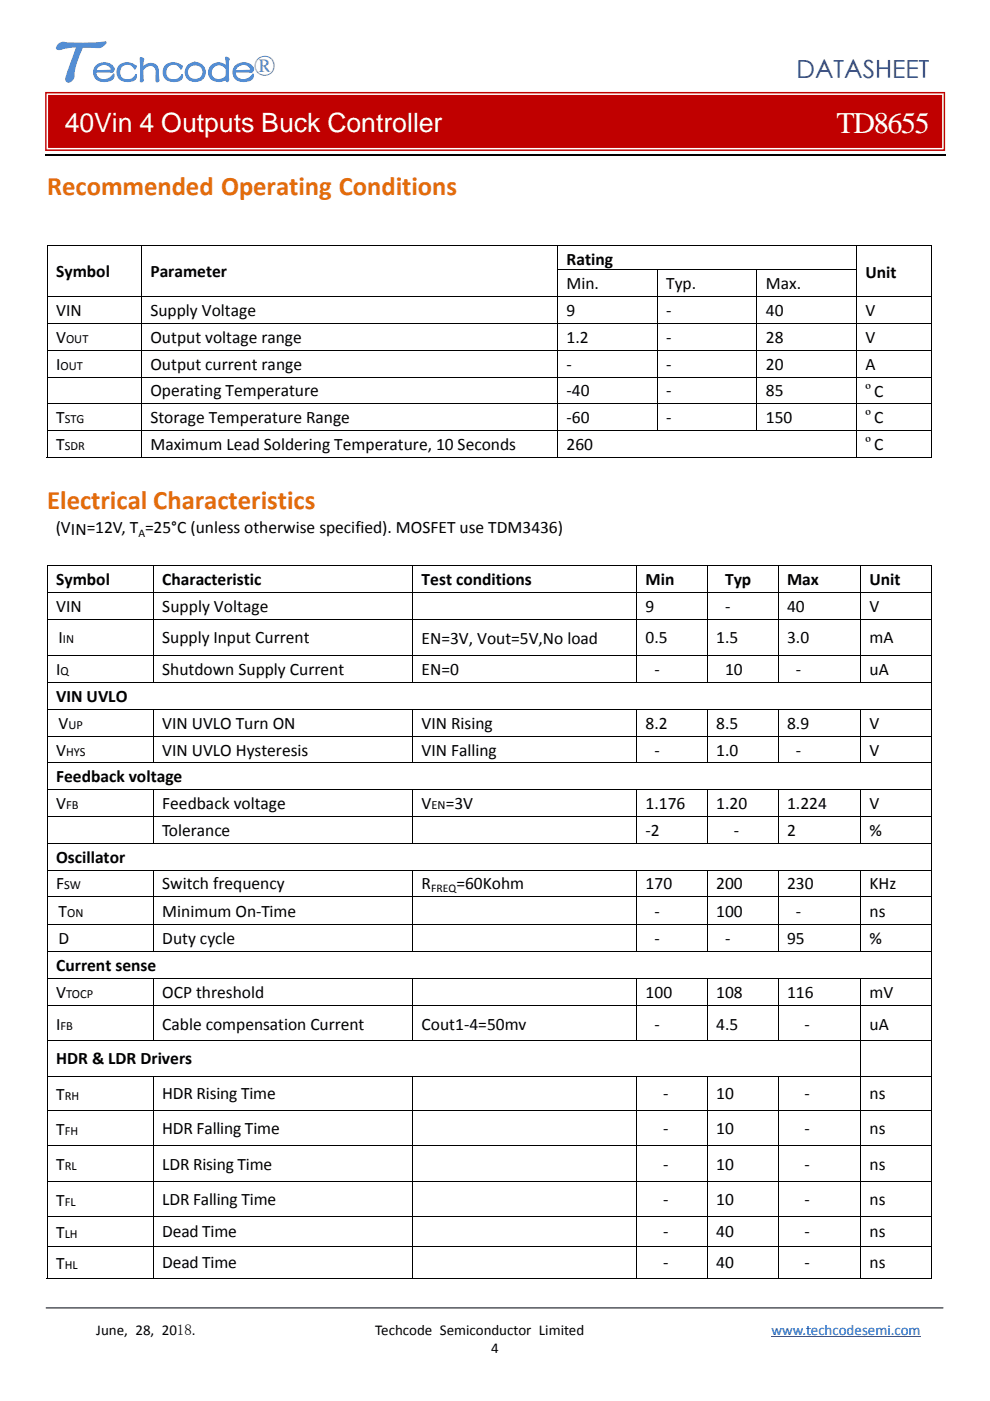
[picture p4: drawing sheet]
<svg xmlns="http://www.w3.org/2000/svg" width="210mm" height="297mm" viewBox="0 0 210 297" stroke-linecap="round" stroke-linejoin="round" font-family="sans-serif">
<defs><g id="words">
<text font-size="15.7" fill="#548ed4" x="9.6" y="17.3">T</text>
<text font-size="9.2" fill="#548ed4" x="19.6" y="17.3">echcode®</text>
<text font-size="6.3" fill="#fff" x="177.4" y="28.3">TD8655</text>
<text font-size="5.7" fill="#fff" x="13.7" y="28.1">40Vin 4 Outputs Buck Controller</text>
<g font-size="5.7" fill="#e36c0a">
<text x="10" y="41.4">Recommended Operating Conditions</text>
<text x="10" y="107.9">Electrical Characteristics</text>
</g>
<text font-size="5.3" fill="#1f497c" x="169" y="16.5">DATASHEET</text>
<g font-size="3.7">
<text x="11.9" y="58.8">Symbol</text>
<text x="31.9" y="58.8">Parameter</text>
<text x="120.2" y="56.1">Rating</text>
<text x="183.6" y="59">Unit</text>
<text x="120.2" y="61.3">Min.</text>
<text x="141.3" y="61.3">Typ.</text>
<text x="162.4" y="61.3">Max.</text>
<text x="11.9" y="67">VIN</text>
<text x="31.9" y="67">Supply Voltage</text>
<text x="120.2" y="67">9</text>
<text x="141.3" y="67">‐</text>
<text x="162.4" y="67">40</text>
<text x="183.6" y="67">V</text>
<text x="11.9" y="72.7">V</text>
<text x="31.9" y="72.7">Output voltage range</text>
<text x="120.2" y="72.7">1.2</text>
<text x="141.3" y="72.7">‐</text>
<text x="162.4" y="72.7">28</text>
<text x="183.6" y="72.7">V</text>
<text x="11.9" y="78.4">I</text>
<text x="31.9" y="78.4">Output current range</text>
<text x="120.2" y="78.4">‐</text>
<text x="141.3" y="78.4">‐</text>
<text x="162.4" y="78.4">20</text>
<text x="183.6" y="78.4">A</text>
<text x="11.9" y="89.7">T</text>
<text x="31.9" y="84.1">Operating Temperature</text>
<text x="31.9" y="89.7">Storage Temperature Range</text>
<text x="120.2" y="84.1">‐40</text>
<text x="120.2" y="89.7">‐60</text>
<text x="141.3" y="84.1">‐</text>
<text x="141.3" y="89.7">‐</text>
<text x="162.4" y="84.1">85</text>
<text x="162.4" y="89.7">150</text>
<text x="183.6" y="84.1">ºC</text>
<text x="183.6" y="89.8">ºC</text>
<text x="11.9" y="95.4">T</text>
<text x="31.9" y="95.4">Maximum Lead Soldering Temperature, 10 Seconds</text>
<text x="120.2" y="95.4">260</text>
<text x="183.6" y="95.5">ºC</text>
<text x="11.8" y="113">(VIN=12V, T =25°C (unless otherwise specified). MOSFET use TDM3436)</text>
<text x="11.9" y="124">Symbol</text>
<text x="34.4" y="124">Characteristic</text>
<text x="89.4" y="124">Test conditions</text>
<text x="136.9" y="124">Min</text>
<text x="153.8" y="124">Typ</text>
<text x="166.9" y="124">Max</text>
<text x="184.4" y="124">Unit</text>
<text x="11.9" y="129.7">VIN</text>
<text x="34.4" y="129.7">Supply Voltage</text>
<text x="136.9" y="129.7">9</text>
<text x="153.8" y="129.7">‐</text>
<text x="166.9" y="129.7">40</text>
<text x="184.4" y="129.7">V</text>
<text x="12.4" y="136.4">I</text>
<text x="34.4" y="136.4">Supply Input Current</text>
<text x="89.4" y="136.5">EN=3V, Vout=5V,No load</text>
<text x="136.9" y="136.4">0.5</text>
<text x="151.9" y="136.4">1.5</text>
<text x="166.9" y="136.4">3.0</text>
<text x="184.4" y="136.4">mA</text>
<text x="11.9" y="143.1">I</text>
<text x="34.4" y="143.1">Shutdown Supply Current</text>
<text x="89.4" y="143.1">EN=0</text>
<text x="138.8" y="143.1">‐</text>
<text x="153.8" y="143.1">10</text>
<text x="168.8" y="143.1">‐</text>
<text x="184.4" y="143.1">uA</text>
<text x="11.9" y="148.8">VIN UVLO</text>
<text x="12.4" y="154.5">V</text>
<text x="34.4" y="154.5">VIN UVLO Turn ON</text>
<text x="89.4" y="154.5">VIN Rising</text>
<text x="136.9" y="154.5">8.2</text>
<text x="151.9" y="154.5">8.5</text>
<text x="166.9" y="154.5">8.9</text>
<text x="184.4" y="154.5">V</text>
<text x="11.9" y="160.2">V</text>
<text x="34.4" y="160.2">VIN UVLO Hysteresis</text>
<text x="89.4" y="160.2">VIN Falling</text>
<text x="138.8" y="160.2">‐</text>
<text x="151.9" y="160.2">1.0</text>
<text x="168.8" y="160.2">‐</text>
<text x="184.4" y="160.2">V</text>
<text x="11.9" y="165.9">Feedback voltage</text>
<text x="11.9" y="171.5">V</text>
<text x="34.4" y="171.5">Feedback voltage</text>
<text x="89.4" y="171.5">V</text>
<text x="94.5" y="171.5">=3V</text>
<text x="136.9" y="171.5">1.176</text>
<text x="151.9" y="171.5">1.20</text>
<text x="166.9" y="171.5">1.224</text>
<text x="184.4" y="171.5">V</text>
<text x="34.4" y="177.2">Tolerance</text>
<text x="136.9" y="177.2">‐2</text>
<text x="155.6" y="177.2">‐</text>
<text x="166.9" y="177.2">2</text>
<text x="184.4" y="177.2">%</text>
<text x="11.9" y="182.9">Oscillator</text>
<text x="11.9" y="188.6">F</text>
<text x="34.4" y="188.6">Switch frequency</text>
<text x="89.4" y="188.6">R</text>
<text x="96.8" y="188.6">=60Kohm</text>
<text x="136.9" y="188.6">170</text>
<text x="151.9" y="188.6">200</text>
<text x="166.9" y="188.6">230</text>
<text x="184.4" y="188.6">KHz</text>
<text x="12.4" y="194.4">T</text>
<text x="34.4" y="194.3">Minimum On‐Time</text>
<text x="138.8" y="194.3">‐</text>
<text x="151.9" y="194.3">100</text>
<text x="168.8" y="194.3">‐</text>
<text x="184.4" y="194.3">ns</text>
<text x="12.4" y="200.2">D</text>
<text x="34.4" y="200.1">Duty cycle</text>
<text x="138.8" y="200.1">‐</text>
<text x="153.8" y="200.1">‐</text>
<text x="166.9" y="200.1">95</text>
<text x="184.4" y="200.1">%</text>
<text x="11.9" y="205.9">Current sense</text>
<text x="11.9" y="211.7">V</text>
<text x="34.4" y="211.6">OCP threshold</text>
<text x="136.9" y="211.6">100</text>
<text x="151.9" y="211.6">108</text>
<text x="166.9" y="211.6">116</text>
<text x="184.4" y="211.6">mV</text>
<text x="11.9" y="218.3">I</text>
<text x="34.4" y="218.3">Cable compensation Current</text>
<text x="89.4" y="218.3">Cout1‐4=50mv</text>
<text x="138.8" y="218.3">‐</text>
<text x="151.9" y="218.3">4.5</text>
<text x="170.7" y="218.3">‐</text>
<text x="184.4" y="218.3">uA</text>
<text x="11.9" y="225.7">HDR &amp; LDR Drivers</text>
<text x="11.9" y="233.2">T</text>
<text x="34.4" y="233.1">HDR Rising Time</text>
<text x="140.7" y="233.1">‐</text>
<text x="151.9" y="233.1">10</text>
<text x="170.7" y="233.1">‐</text>
<text x="184.4" y="233.1">ns</text>
<text x="11.9" y="240.6">T</text>
<text x="34.4" y="240.5">HDR Falling Time</text>
<text x="140.7" y="240.5">‐</text>
<text x="151.9" y="240.5">10</text>
<text x="170.7" y="240.5">‐</text>
<text x="184.4" y="240.5">ns</text>
<text x="11.9" y="248.1">T</text>
<text x="34.4" y="248">LDR Rising Time</text>
<text x="140.7" y="248">‐</text>
<text x="151.9" y="248">10</text>
<text x="170.7" y="248">‐</text>
<text x="184.4" y="248">ns</text>
<text x="11.9" y="255.6">T</text>
<text x="34.4" y="255.5">LDR Falling Time</text>
<text x="140.7" y="255.5">‐</text>
<text x="151.9" y="255.5">10</text>
<text x="170.7" y="255.5">‐</text>
<text x="184.4" y="255.5">ns</text>
<text x="11.9" y="262.5">T</text>
<text x="34.4" y="262.3">Dead Time</text>
<text x="140.7" y="262.3">‐</text>
<text x="151.9" y="262.3">40</text>
<text x="170.7" y="262.3">‐</text>
<text x="184.4" y="262.3">ns</text>
<text x="11.9" y="269.1">T</text>
<text x="34.4" y="268.9">Dead Time</text>
<text x="140.7" y="268.9">‐</text>
<text x="151.9" y="268.9">40</text>
<text x="170.7" y="268.9">‐</text>
<text x="184.4" y="268.9">ns</text>
</g>
<g font-size="3.2">
<text x="20.4" y="283">June, 28, 2018.</text>
<text x="79.6" y="283">Techcode Semiconductor Limited</text>
<text x="104.2" y="287">4</text>
</g>
<text font-size="3.2" fill="#00f" x="163.6" y="283">www.techcodesemi.com</text>
<g font-size="2.6">
<text x="14" y="72.7">OUT</text>
<text x="12.8" y="78.4">OUT</text>
<text x="13.7" y="89.7">STG</text>
<text x="13.7" y="95.4">SDR</text>
<text x="13.4" y="136.4">IN</text>
<text x="12.8" y="143.1">Q</text>
<text x="14.5" y="154.5">UP</text>
<text x="14" y="160.2">HYS</text>
<text x="14" y="171.5">FB</text>
<text x="91.5" y="171.5">EN</text>
<text x="13.6" y="188.6">SW</text>
<text x="14.2" y="194.4">ON</text>
<text x="14" y="211.7">TOCP</text>
<text x="12.8" y="218.3">FB</text>
<text x="13.7" y="233.2">RH</text>
<text x="13.7" y="240.6">FH</text>
<text x="13.7" y="248.1">RL</text>
<text x="13.7" y="255.6">FL</text>
<text x="13.7" y="262.5">LH</text>
<text x="13.7" y="269.1">HL</text>
</g>
<g font-size="2.5">
<text x="29.4" y="113.9">A</text>
<text x="91.4" y="189.1">FREQ</text>
</g>
</g></defs>
<path d="M9.5 32.8h191.1" fill="none" stroke="#000" stroke-width=".25"/>
<path d="M163.6 283.5h31.7" fill="none" stroke="#00f" stroke-width=".21"/>
<path d="M7 .3h66.4v18.5h-66.4z" fill="#fff"/>
<g fill="#c00000">
<path d="M10.4 20.3h189.3v10.9h-189.3z"/>
<path d="M9.6 19.5h190.9v12.5h-190.9zM9.9 19.8v11.9h190.3v-11.9zM10.2 20.1h189.6v11.3h-189.6zM11.2 21.1v9.3h187.7v-9.3z"/>
</g>
<path d="M159.4 9.8h40.3v9h-40.3z" fill="#fff"/>
<path d="M19.6 20.7h176" fill="none" stroke="#c00000" stroke-width=".62" stroke-linecap="butt"/>
<g fill="none" stroke="#000" stroke-width=".21">
<path d="M9.9 52h187.7M10 52.1v5M10 57.3v5.5M30 52.1v5M30 57.3v5.5M118.2 57.2h63.6M118.3 52.1v5M118.3 57.3v5.5M139.4 57.3v5.5M160.5 57.3v5.5M181.7 52.1v5M181.7 57.3v5.5"/>
<path d="M197.5 52.1v5M197.5 57.3v5.5M9.9 62.9h187.7M9.9 68.6h187.7M9.9 74.3h187.7M9.9 79.9h187.7M10 63v5.5M10 68.7v5.5M10 74.3v5.6M30 63v5.5M30 68.7v5.5M30 74.3v5.6"/>
<path d="M118.3 63v5.5M118.3 68.7v5.5M118.3 74.3v5.6M139.4 63v5.5M139.4 68.7v5.5M139.4 74.3v5.6M160.5 63v5.5M160.5 68.7v5.5M160.5 74.3v5.6M181.7 63v5.5M181.7 68.7v5.5M181.7 74.3v5.6"/>
<path d="M197.5 63v5.5M197.5 68.7v5.5M197.5 74.3v5.6M9.9 85.6h187.7M9.9 91.3h187.7M9.9 97h20M10 80v5.5M10 85.7v5.5M10 91.4v5.7M30 80v5.5M30 85.7v5.5M30 91.4v5.7"/>
<path d="M30.1 97h88.1M118.3 80v5.5M118.3 85.7v5.5M118.3 91.4v5.7M118.4 97h63.2M139.4 80v5.5M139.4 85.7v5.5M160.5 80v5.5M160.5 85.7v5.5M181.7 80v5.5M181.7 85.7v5.5M181.7 91.4v5.7"/>
<path d="M181.8 97h15.7M197.5 80v5.5M197.5 85.7v5.5M197.5 91.4v5.7M9.9 119.9h187.7M9.9 125.6h187.7M9.9 131.3h187.7M9.9 139h187.7M10 120v5.5M10 125.7v5.5M10 131.4v7.5M10 139v5.5"/>
<path d="M32.5 120v5.5M32.5 125.7v5.5M32.5 131.4v7.5M32.5 139v5.5M87.5 120v5.5M87.5 125.7v5.5M87.5 131.4v7.5M87.5 139v5.5M135 120v5.5M135 125.7v5.5M135 131.4v7.5M135 139v5.5"/>
<path d="M150 120v5.5M150 125.7v5.5M150 131.4v7.5M150 139v5.5M165 120v5.5M165 125.7v5.5M165 131.4v7.5M165 139v5.5M182.5 120v5.5M182.5 125.7v5.5M182.5 131.4v7.5M182.5 139v5.5"/>
<path d="M197.5 120v5.5M197.5 125.7v5.5M197.5 131.4v7.5M197.5 139v5.5M9.9 144.6h187.7M9.9 150.4h187.7M9.9 156.1h187.7M10 144.7v5.6M10 150.5v5.5M10 156.1v5.6M32.5 150.5v5.5M32.5 156.1v5.6"/>
<path d="M87.5 150.5v5.5M87.5 156.1v5.6M135 150.5v5.5M135 156.1v5.6M150 150.5v5.5M150 156.1v5.6M165 150.5v5.5M165 156.1v5.6M182.5 150.5v5.5M182.5 156.1v5.6M197.5 144.7v5.6M197.5 150.5v5.5"/>
<path d="M197.5 156.1v5.6M9.9 161.8h187.7M9.9 167.4h187.7M9.9 173.1h187.7M9.9 178.8h187.7M10 161.8v5.5M10 167.5v5.5M10 173.2v5.5M10 178.9v5.5M32.5 167.5v5.5M32.5 173.2v5.5M87.5 167.5v5.5"/>
<path d="M87.5 173.2v5.5M135 167.5v5.5M135 173.2v5.5M150 167.5v5.5M150 173.2v5.5M165 167.5v5.5M165 173.2v5.5M182.5 167.5v5.5M182.5 173.2v5.5M197.5 161.8v5.5M197.5 167.5v5.5M197.5 173.2v5.5"/>
<path d="M197.5 178.9v5.5M9.9 184.5h187.7M9.9 190.1h187.7M9.9 196h187.7M10 184.6v5.5M10 190.2v5.7M10 196v5.7M32.5 184.6v5.5M32.5 190.2v5.7M32.5 196v5.7M87.5 184.6v5.5M87.5 190.2v5.7"/>
<path d="M87.5 196v5.7M135 184.6v5.5M135 190.2v5.7M135 196v5.7M150 184.6v5.5M150 190.2v5.7M150 196v5.7M165 184.6v5.5M165 190.2v5.7M165 196v5.7M182.5 184.6v5.5M182.5 190.2v5.7"/>
<path d="M182.5 196v5.7M197.5 184.6v5.5M197.5 190.2v5.7M197.5 196v5.7M9.9 201.8h187.7M9.9 207.4h187.7M9.9 213.2h187.7M10 201.8v5.5M10 207.5v5.6M10 213.3v7.3M32.5 207.5v5.6M32.5 213.3v7.3"/>
<path d="M87.5 207.5v5.6M87.5 213.3v7.3M135 207.5v5.6M135 213.3v7.3M150 207.5v5.6M150 213.3v7.3M165 207.5v5.6M165 213.3v7.3M182.5 207.5v5.6M182.5 213.3v7.3M197.5 201.8v5.5M197.5 207.5v5.6"/>
<path d="M197.5 213.3v7.3M9.9 220.7h187.7M9.9 228.1h187.7M9.9 235.5h187.7M10 220.7v7.3M10 228.2v7.2M10 235.5v7.3M32.5 228.2v7.2M32.5 235.5v7.3M87.5 228.2v7.2M87.5 235.5v7.3M135 228.2v7.2"/>
<path d="M135 235.5v7.3M150 228.2v7.2M150 235.5v7.3M165 228.2v7.2M165 235.5v7.3M182.5 220.7v7.3M182.5 228.2v7.2M182.5 235.5v7.3M197.5 220.7v7.3M197.5 228.2v7.2M197.5 235.5v7.3M9.9 242.9h187.7"/>
<path d="M9.9 250.5h187.7M9.9 257.9h187.7M10 243v7.4M10 250.5v7.3M10 258v6.2M32.5 243v7.4M32.5 250.5v7.3M32.5 258v6.2M87.5 243v7.4M87.5 250.5v7.3M87.5 258v6.2M135 243v7.4"/>
<path d="M135 250.5v7.3M135 258v6.2M150 243v7.4M150 250.5v7.3M150 258v6.2M165 243v7.4M165 250.5v7.3M165 258v6.2M182.5 243v7.4M182.5 250.5v7.3M182.5 258v6.2M197.5 243v7.4"/>
<path d="M197.5 250.5v7.3M197.5 258v6.2M9.8 277.3h190.2M9.9 264.2h187.7M9.9 271.1h22.5M10 264.3v6.9M32.5 264.3v6.9M32.6 271.1h54.9M87.5 264.3v6.9M87.6 271.1h47.4M135 264.3v6.9M135.1 271.1h14.8"/>
<path d="M150 264.3v6.9M150.1 271.1h14.9M165 264.3v6.9M165.1 271.1h17.4M182.5 264.3v6.9M182.6 271.1h14.9M197.5 264.3v6.9"/>
</g>
<path d="M9.9 52h.2v.1h-.2zM9.9 57.1h.2v.2h-.2zM29.9 57.1h.2v.2h-.2zM197.5 52h.1v.1h-.1zM197.5 57.1h.1v.2h-.1zM197.5 96.9h.1v.2h-.1zM9.9 119.8h.2v.2h-.2zM197.5 119.8h.1v.2h-.1zM197.5 271h.1v.2h-.1z" fill="#000"/>
<use href="#words"/>
</svg>
